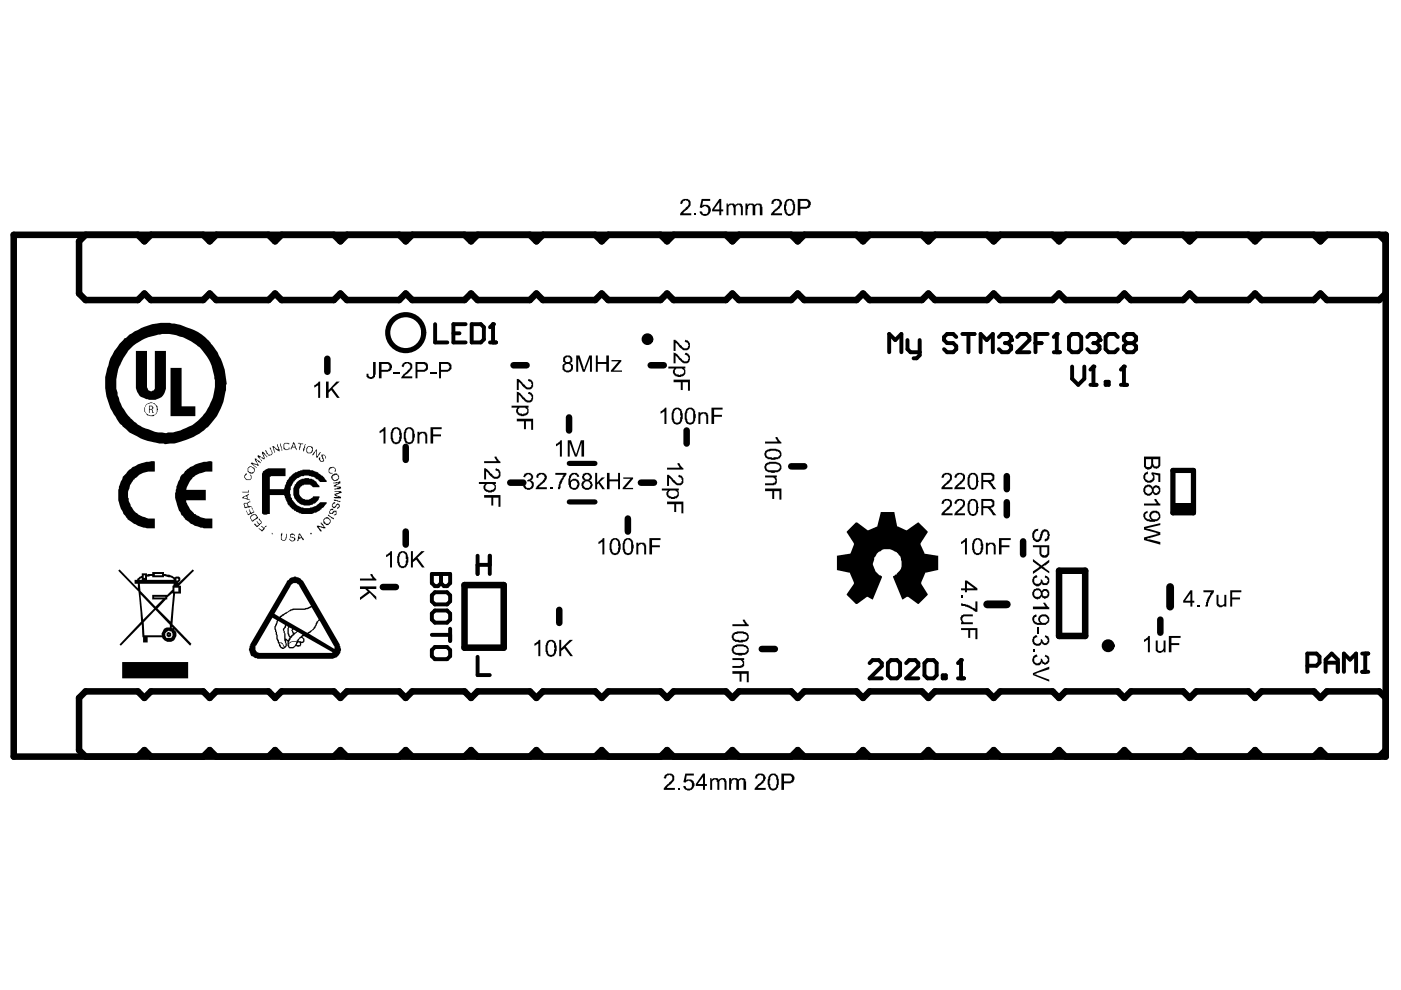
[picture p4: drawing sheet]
<svg xmlns="http://www.w3.org/2000/svg" width="297mm" height="210mm" viewBox="0 0 297 210" stroke-linecap="round" stroke-linejoin="round" font-family="sans-serif">
<g fill="none" stroke="#000" stroke-width="1.4">
<path d="M2.9 49.8h290.9v110.6h-290.9zM18.1 49.8l-1.3 1.4v11l1.3 1.4h11.1l1.4-1.4 1.4 1.4h11.1l1.4-1.4 1.4 1.4h11l1.4-1.4 1.4 1.4h11.1l1.4-1.4 1.4 1.4h11l1.4-1.4 1.4 1.4h11.1l1.4-1.4 1.4 1.4h11l1.4-1.4 1.4 1.4h11.1l1.4-1.4 1.4 1.4h11l1.4-1.4 1.4 1.4h11.1l1.4-1.4 1.4 1.4h11l1.4-1.4 1.4 1.4h11.1l1.4-1.4 1.4 1.4h11.1l1.3-1.4 1.4 1.4h11.1l1.4-1.4 1.4 1.4h11.1l1.3-1.4 1.4 1.4h11.1l1.4-1.4 1.4 1.4h11.1l1.3-1.4 1.4 1.4h11.1l1.4-1.4 1.4 1.4h11.1l1.3-1.4 1.4 1.4h11.1l1.4-1.4M29.2 49.8l1.4 1.4 1.4-1.4M43.1 49.8l1.4 1.4 1.4-1.4M56.9 49.8l1.4 1.4 1.4-1.4M70.8 49.8l1.4 1.4 1.4-1.4M84.6 49.8l1.4 1.4 1.4-1.4M98.5 49.8l1.4 1.4 1.4-1.4M112.3 49.8l1.4 1.4 1.4-1.4M126.2 49.8l1.4 1.4 1.4-1.4M140 49.8l1.4 1.4 1.4-1.4M153.9 49.8l1.4 1.4 1.4-1.4"/>
<path d="M167.7 49.8l1.4 1.4 1.4-1.4M181.6 49.8l1.4 1.4 1.4-1.4M195.5 49.8l1.3 1.4 1.4-1.4M209.3 49.8l1.4 1.4 1.4-1.4M223.2 49.8l1.3 1.4 1.4-1.4M237 49.8l1.4 1.4 1.4-1.4M250.9 49.8l1.3 1.4 1.4-1.4M264.7 49.8l1.4 1.4 1.4-1.4M278.6 49.8l1.3 1.4 1.4-1.4M292.4 49.8l1.4 1.4M69.4 76.1v2.7M108.9 77.4h2.7"/>
<path d="M138 77.4h2.7M86 94.7v2.8M120.7 88.5v2.8M145.6 91.3v2.7M167.7 98.9h2.8M86 112.7v2.8M108.2 102.3h2.8M133.1 109.9v2.8M135.9 102.3h2.8M213.5 101v2.7M213.5 106.5v2.8M216.9 114.8v2.8"/>
<path d="M81.2 124.5h2.7M98.5 124h8.3v13.3h-8.3zM118.6 129.3v2.8M161.5 137.6h2.8M224.5 121h5.6v13.8h-5.6zM246 131.4v2.7M293.8 148l-1.4-1.4h-11.1l-1.4 1.4-1.3-1.4h-11.1l-1.4 1.4-1.4-1.4h-11.1l-1.4 1.4-1.3-1.4h-11.1l-1.4 1.4-1.4-1.4h-11.1l-1.4 1.4-1.3-1.4h-11.1l-1.4 1.4-1.4-1.4h-11.1l-1.4 1.4-1.3-1.4h-11.1l-1.4 1.4-1.4-1.4h-11.1l-1.4 1.4-1.4-1.4h-11l-1.4 1.4-1.4-1.4h-11.1l-1.4 1.4-1.4-1.4h-11l-1.4 1.4-1.4-1.4h-11.1l-1.4 1.4-1.4-1.4h-11l-1.4 1.4-1.4-1.4h-11.1l-1.4 1.4-1.4-1.4h-11l-1.4 1.4-1.4-1.4h-11.1l-1.4 1.4-1.4-1.4h-11l-1.4 1.4-1.4-1.4h-11.1l-1.4 1.4-1.4-1.4h-11.1l-1.3 1.4v11l1.3 1.4M293.8 159l-1.4 1.4M29.2 160.4l1.4-1.4 1.4 1.4M43.1 160.4l1.4-1.4 1.4 1.4M56.9 160.4l1.4-1.4 1.4 1.4M70.8 160.4l1.4-1.4 1.4 1.4"/>
<path d="M84.6 160.4l1.4-1.4 1.4 1.4M98.5 160.4l1.4-1.4 1.4 1.4M112.3 160.4l1.4-1.4 1.4 1.4M126.2 160.4l1.4-1.4 1.4 1.4M140 160.4l1.4-1.4 1.4 1.4M153.9 160.4l1.4-1.4 1.4 1.4M167.7 160.4l1.4-1.4 1.4 1.4M181.6 160.4l1.4-1.4 1.4 1.4M195.5 160.4l1.3-1.4 1.4 1.4M209.3 160.4l1.4-1.4 1.4 1.4M223.2 160.4l1.3-1.4 1.4 1.4M237 160.4l1.4-1.4 1.4 1.4"/>
<path d="M250.9 160.4l1.3-1.4 1.4 1.4M264.7 160.4l1.4-1.4 1.4 1.4M278.6 160.4l1.3-1.4 1.4 1.4"/>
<circle cx="137.3" cy="71.9" r=".55"/>
<circle cx="234.9" cy="136.9" r=".68"/>
</g>
<g fill="#000">
<path d="M144.3 42.6a1.34 1.34 0 0 1 1.7-.3 1.04 1.04 0 0 1 0 1.7l-1.2 1.2h1.8v.4h-2.4v-.4l1.2-1.2a.79 .79 0 0 0 .6-.6 .79 .79 0 0 0-.3-.8h-.1a.56 .56 0 0 0-.8 .4l-.2 .3-.4-.2zM147.2 45.2h.5v.4h-.5zM148.8 42.2h1.8v.4h-1.6l-.1 1a1.18 1.18 0 0 1 1.3 0 1.18 1.18 0 0 1 .5 1.1l-.1 .2a1.14 1.14 0 0 1-1.2 .9 1.14 1.14 0 0 1-1-1h.4a.71 .71 0 0 0 .7 .6 .71 .71 0 0 0 .7-.6 .77 .77 0 0 0-.4-1 .77 .77 0 0 0-1 .3l-.4-.1zM154 43.1h.3v.5l.1-.3 .5-.2a.75 .75 0 0 1 .9 .5l.2-.2a.87 .87 0 0 1 .9-.2 .87 .87 0 0 1 .6 .8v1.6h-.4v-1.6l-.2-.2a.39 .39 0 0 0-.2-.4 .39 .39 0 0 0-.4 .2l-.3 .2v1.8h-.4v-1.6l-.2-.2a.39 .39 0 0 0-.2-.4 .39 .39 0 0 0-.5 .2l-.3 .2v1.8h-.4zM158.1 43.1h.4v.5l.1-.2a.71 .71 0 0 1 1-.3l.4 .5 .4-.5h.6a.53 .53 0 0 1 .5 .7h.2v1.8h-.6v-1.5a.52 .52 0 0 0-.5-.7 .52 .52 0 0 0-.5 .7v1.5h-.5v-1.6a.44 .44 0 0 0-.3-.6 .44 .44 0 0 0-.6 .3h-.1v.6l-.1 .1v1.2h-.4zM163.7 42.5l.4-.2v-.1a1.27 1.27 0 0 1 1.7 .9 2.45 2.45 0 0 1-1.2 1.6l-.6 .5h1.8v.4h-2.3l.1-.5 1.7-1.5v-.5h.1h-.1v-.2a.71 .71 0 0 0-1-.3l-.3 .3v.4l-.5-.2zM79.1 76.8h.5v2.6l-.1 .3a.49 .49 0 0 1-.5 .5v.1h-.6l-.1-.1a.53 .53 0 0 1-.6-.7v-.3h.4a.52 .52 0 0 0 .5 .7 .52 .52 0 0 0 .5-.7zM83.4 78.8h1.4v.4h-1.4zM85.3 77.2a1.54 1.54 0 0 1 2-.2l.1 .3a1.55 1.55 0 0 1-.8 1.7l-.9 .8h1.7v.4h-2.3l.4-.8 .8-.6 .3-.4a.73 .73 0 0 0 .4-.9 .73 .73 0 0 0-.8-.5v.2l-.5 .1-.1 .6-.4-.2zM91.1 78.8h1.4v.4h-1.4zM122.2 75.4h.7l.9 3 1.1-3h.6v3.4h-.4v-2.9l-1.1 2.9h-.4l-1-2.9v2.9h-.4zM126.3 75.4h.4v1.4h1.8v-1.4h.6v3.4h-.6v-1.6h-1.8v1.6h-.4z"/>
<path d="M129.7 76.3h2v.3l-1.6 2h1.8v.2h-2.4v-.2l1.7-2h-1.5zM142.8 72.1h.4l1.3 1.2a.79 .79 0 0 0 .6 .6 .79 .79 0 0 0 .8-.3v-.2a.56 .56 0 0 0-.5-.8l-.2-.1 .1-.4h.1a1.23 1.23 0 0 1 .9 1 1.23 1.23 0 0 1-.6 1.2l-1.1-.2-1.4-1.5v1.8h-.4zM142.8 74.7l.8 .4 .5 .7h.1a1.27 1.27 0 0 0 1.7 .7l.1-.4v-.3h-.1a.53 .53 0 0 0-.7-.6l.1-.4a1.19 1.19 0 0 1 .8 1.8v.2a1.15 1.15 0 0 1-1.8-.3l-1.1-1.1v1.6h-.4zM66.6 81.7l.7-.4 .3-.4h.3v3.5h-.4v-2.8v.1l-.7 .4h-.2zM69.1 80.9h.6v1.8l1.6-1.8h.7l-1.5 1.4 1.5 2.1h-.5l-1.3-1.7-.5 .6v1.1h-.6zM80.5 91.4l.7-.4 .2-.4h.3v3.4h-.4v-2.7v.1l-.7 .4h-.1zM88.5 91.6h.4v.4a.84 .84 0 0 1 1.1-.4l.6 .5v1.9h-.4v-1.5a.63 .63 0 0 0-.6-.7 .63 .63 0 0 0-.7 .7v1.5h-.4zM91.3 90.6h2.3v.4h-1.8v1.1h1.7v.4h-1.7v1.5h-.5zM102.6 97.8h2.8h-.1l-.4-.7v-.3h.4l.4 .8 .4 .3v.3h-3.5zM109.6 88.8h3.4v2.3h-.4v-1.8h-1.1v1.7h-.4v-1.7h-1.5zM109.6 80.3h.4l1.2 1.3a.79 .79 0 0 0 .6 .6 .79 .79 0 0 0 .8-.3v-.2a.56 .56 0 0 0-.4-.8l-.3-.1 .2-.5h.1a1.23 1.23 0 0 1 .8 1.1 1.23 1.23 0 0 1-.5 1.2l-1.1-.2-1.4-1.5v1.8h-.4zM109.6 83l.8 .4 .4 .7h.2a1.27 1.27 0 0 0 1.6 .7l.2-.4v-.3h-.2a.53 .53 0 0 0-.7-.6l.2-.4a1.19 1.19 0 0 1 .8 1.8v.2a1.15 1.15 0 0 1-1.8-.3l-1.1-1.1v1.6h-.4z"/>
<path d="M117.9 94.2l.7-.4 .3-.5h.2v3.5h-.4v-2.8v.2l-.7 .4h-.1zM120.4 93.3h.7l1.1 3.1 .9-3.1h.7v3.5h-.5v-2.9l-1 2.9h-.4l-1.1-2.9v2.9h-.4zM140 87.3l.7-.5 .3-.4h.3v3.5h-.4v-2.8v.2l-.7 .4h-.2zM141.4 99.2h2.8h-.1l-.5-.7v-.3h.5l.4 .8 .4 .3v.3h-3.5zM142.8 80.5h3.5v2.3h-.4v-1.8h-1.1v1.7h-.5v-1.7h-1.5zM148.1 87.4h.4v.4a.84 .84 0 0 1 1.1-.4l.6 .6v1.9h-.5v-1.5a.63 .63 0 0 0-.6-.7 .63 .63 0 0 0-.6 .7v1.5h-.4zM150.8 86.4h2.4v.4h-1.8v1.2h1.7v.4h-1.7v1.5h-.6zM162.2 93.6h2.8h-.2l-.4-.7v-.2h.4l.5 .8 .4 .3v.2h-3.5zM87.1 116.9h.4v1.8l1.8-1.8h.7l-1.5 1.3 1.5 2.1h-.5l-1.3-1.6-.7 .5v1.1h-.4zM102.6 105h3.5v2.5h-.4v-2h-1.1v1.7h-.4v-1.7h-1.6zM102.6 99.3h.5l1.2 1.2a.79 .79 0 0 0 .6 .6 .79 .79 0 0 0 .8-.3v-.1a.56 .56 0 0 0-.4-.9l-.3-.1 .1-.4h.2a1.33 1.33 0 0 1 .8 1.7 1.22 1.22 0 0 1-1.9 .1l-1.1-1.3v1.8h-.5zM111.2 100.4l.4-.1a1 1 0 0 1 1.1 .2 1 1 0 0 1 .2 1.1l-.4 .3a.88 .88 0 0 1 .7 .7 .88 .88 0 0 1-.3 .8 1.09 1.09 0 0 1-1.1 .5 1.09 1.09 0 0 1-.8-.9v-.1l.4-.1a.55 .55 0 0 0 .7 .6 .72 .72 0 0 0 .6-.8 .72 .72 0 0 0-.9-.5v-.3l.3-.2a.53 .53 0 0 0 .5-.6l-.3-.3a.62 .62 0 0 0-.8 .3h-.1v.2l-.4-.1z"/>
<path d="M113.9 100.5l.2-.1a1.18 1.18 0 0 1 1.3 0 1.18 1.18 0 0 1 .5 1.1h-.1l-.3 .7-1.4 1.1h1.8v.4h-2.3l.1-.5 1.5-1.4a.66 .66 0 0 0 .2-.9 .66 .66 0 0 0-.8-.2l-.5 .3v.4l-.4-.2zM116.6 103.3h.6v.4h-.6zM117.7 100.3h2.4v.4l-.6 .5-.2 .9a1.4 1.4 0 0 0-.4 1.3l-.2 .3h-.4v-.1a3.8 3.8 0 0 1 1-2.4v-.2l.2-.3h-1.8zM126.2 100.3h.4v2l1-1.1h.7l-1.1 1 1.1 1.5h-.6l-.8-1.2-.3 .3v.9h-.4zM126.9 114.9l.7-.4 .3-.4h.2v3.5h-.4v-2.8v.1l-.7 .4h-.1zM128.7 100.3h.5v1.3h1.8v-1.3h.5v3.4h-.5v-1.6h-1.8v1.6h-.5zM132.1 101.2h2.1v.3l-1.6 1.9h1.6v.3h-2.2v-.3l1.7-1.9h-1.6zM134.9 115.1h.4v.4a.84 .84 0 0 1 1.1-.4l.6 .5v2h-.4v-1.6a.63 .63 0 0 0-.6-.7 .63 .63 0 0 0-.7 .7v1.6h-.4zM137.7 114.1h2.3v.4h-1.8v1.1h1.7v.4h-1.7v1.6h-.5zM141.4 106.3h3.5v2.5h-.4v-1.9h-1.1v1.7h-.4v-1.7h-1.6zM141.4 100.7h.4l1.3 1.2a.79 .79 0 0 0 .6 .6 .79 .79 0 0 0 .8-.3v-.1a.56 .56 0 0 0-.4-.9l-.3-.1 .1-.4h.2a1.33 1.33 0 0 1 .8 1.6 1.22 1.22 0 0 1-1.9 .2l-1.2-1.3v1.8h-.4zM162.2 100.8h2.5v.4h-.4a.83 .83 0 0 1 .4 1.1l-.6 .6h-1.9v-.4h1.5a.63 .63 0 0 0 .7-.6 .63 .63 0 0 0-.7-.7h-1.5z"/>
<path d="M162.2 103.6h3.5v2.3h-.4v-1.8h-1.2v1.7h-.4v-1.7h-1.5zM179.5 112.7l2-1.9h.2l2.3 1.6 2-.8 .7-3h2.9l.6 3 1.9 .8 2.7-1.6 1.9 1.9-1.5 2.5 .8 2.2 2.9 .4v3.1l-2.8 .5-.8 2.1v.3l1.4 2.3-1.9 2-2.3-1.6h-.2l-1 .6-1.9-4.7v-.3h.2v-.1a2.81 2.81 0 0 0 1-4.3 2.95 2.95 0 0 0-5 .3l-.3 .2v.5a1.72 1.72 0 0 0 .2 2l.1 .4 .8 .9h.3l.3 .4-1.9 4.7-1.3-.6-2.1 1.6h-.2l-2-2 1.5-2.3-.8-2.4-2.8-.5v-3.1l2.8-.4 .8-1.9v-.3zM199.7 100.7a1.34 1.34 0 0 1 1.7-.3 1.04 1.04 0 0 1 0 1.7l-1.2 1.2h1.8v.4h-2.4v-.4l1.3-1.2a.79 .79 0 0 0 .5-.6 .79 .79 0 0 0-.3-.8h-.1a.56 .56 0 0 0-.8 .4l-.2 .3-.4-.2zM199.7 106.2a1.34 1.34 0 0 1 1.7-.3 1.04 1.04 0 0 1 0 1.7l-1.2 1.2h1.8v.5h-2.4v-.5l1.3-1.2a.79 .79 0 0 0 .5-.6 .79 .79 0 0 0-.3-.8h-.1a.56 .56 0 0 0-.8 .4l-.2 .3-.4-.1zM202.5 100.7a1.54 1.54 0 0 1 2-.2l.1 .3a1.39 1.39 0 0 1-.7 1.5l-1 1h1.7v.4h-2.4l.5-.8 .6-.4v-.2a1.27 1.27 0 0 0 .7-1.6l-.4-.2h-.3v.2a.53 .53 0 0 0-.5 .7l-.4-.2zM202.5 106.2a1.54 1.54 0 0 1 2-.1l.1 .2a1.39 1.39 0 0 1-.7 1.6l-1 .9h1.7v.5h-2.4l.5-.9 .6-.4v-.1a1.27 1.27 0 0 0 .7-1.7l-.4-.1h-.3v.1a.53 .53 0 0 0-.5 .7l-.4-.1zM203.8 114.9l.7-.4 .2-.4h.3v3.5h-.4v-2.8v.1l-.7 .4h-.1zM209 115.1h.4v.4a.84 .84 0 0 1 1.2-.4 .79 .79 0 0 1 .5 .9v1.6h-.4v-1.7a.63 .63 0 0 0-.7-.6 .63 .63 0 0 0-.6 .7v1.6h-.4zM211.8 114.1h2.5v.4h-1.9v1.1h1.6v.4h-1.6v1.6h-.6zM219.3 112.3l.8-.3v.6h-.1a.49 .49 0 0 0-.6 .5h-.1v.4a.68 .68 0 0 0 .3 .8 .68 .68 0 0 0 .8-.1l.1-.7a1.44 1.44 0 0 1 1.1-1.3v.1a1.04 1.04 0 0 1 .9 1.4v.3a.96 .96 0 0 1-1 .8v-.4l.4-.2 .1-.2 .2-.5-.2-.1a.55 .55 0 0 0-.6-.7l-.3 .4-.3 1.1a.94 .94 0 0 1-1 .7 1.56 1.56 0 0 1-.9-1.9zM242.5 106.8h2.8h-.1v-.3l-.4-.4v-.3h.4l.4 .8 .4 .2v.4h-3.5zM242.5 111.7l3.5-.8v.4l-3 .7 3 .8v.6l-2.1 .6v.1l-.9 .1 3 .7v.6l-3.5-1v-.5l3.1-.9h-.4v-.1l-2.7-.7z"/>
<path d="M242.7 100.3l.7-.3v.5a.59 .59 0 0 0-.6 .5 .59 .59 0 0 0 .3 .6 .67 .67 0 0 0 1.1 0 .56 .56 0 0 0 0-.9l-.1-.2 .1-.4 1.8 .3v1.8h-.4v-1.4l-1-.3a1.18 1.18 0 0 1-.2 1.6 1.18 1.18 0 0 1-1.6 0l-.3-.3v-.3h-.1v-.7zM76.3 122.7h2.8h-.1l-.5-.7v-.3h.5l.4 .8 .4 .3v.3h-3.5zM76.3 124.3h3.5v.6h-1.8l1.8 1.6v.7l-1.4-1.5-2.1 1.5v-.5l1.7-1.3-.6-.5h-1.1zM81.9 117.7l.7-.4 .2-.4h.3v3.4h-.4v-2.7v.1l-.7 .4h-.1zM113.3 136.5l.7-.4 .3-.4h.3v3.4h-.5v-2.7v.1l-.7 .4h-.1zM118.6 135.7h.4v1.8l1.8-1.8h.7l-1.5 1.3 1.5 2.1h-.6l-1.2-1.6-.7 .5v1.1h-.4zM155.3 132.3h2.8h-.2l-.4-.6v-.3h.4l.4 .8 .4 .3v.3h-3.4zM203.8 126.3h.4v.5h-.4zM203.8 130.5l.4-.1v-.1h2.1v.4h-1.6a.64 .64 0 0 0-.7 .7 .64 .64 0 0 0 .9 .5h1.4v.4h-2.5v-.4h.2h-.1l-.3-.5zM203.8 127.9h.1a4.9 4.9 0 0 1 2.4 1h.2l.3 .3v-1.7h.4v2.2h-.4a4.8 4.8 0 0 0-2.8-1.2l-.2-.2zM203.8 133.2h3.4v2.3h-.4v-1.9h-1.1v1.7h-.4v-1.7h-1.5zM219 128.6h2.8l-.6-.5v-.3h.4l.3 .5 .6 .5v.4h-3.5z"/>
<path d="M219 137.6h.4v.6h-.4zM220 132.9h.4v1.4h-.4zM219 118.5l1.8 1.4 1.7-1.2v.5l-1.4 1 .4 .1 1 .8v.5l-1.7-1.1-1.8 1.2v-.6l1.4-.9-.2-.3-1.2-.8zM219 122.4l.3-.3 .5-.1 .2 .4-.3 .1a.54 .54 0 0 0-.5 .4 .54 .54 0 0 0 .2 .6 .59 .59 0 0 0 1 .1l.3-.2v-.6l.4 .4a.47 .47 0 0 0 .3 .5 .47 .47 0 0 0 .5-.2l.3-.3v-.3h-.2l-.1-.4-.4-.1 .1-.4a1.13 1.13 0 0 1 .9 .9 1.13 1.13 0 0 1-.6 1.1h-.1a.75 .75 0 0 1-1-.4 .49 .49 0 0 1-.6 .6l-.1 .1a1.23 1.23 0 0 1-1.2-1.5zM219 135.1l.4-.4h.4l.2 .4a.55 .55 0 0 0-.7 .7v.1a.72 .72 0 0 0 .9 .6 .72 .72 0 0 0 .5-1h.2l.2 .3a.53 .53 0 0 0 .7 .6l.2-.2 .2-.4-.2-.1a.49 .49 0 0 0-.5-.6l.1-.4a1.04 1.04 0 0 1 .9 .7 1.04 1.04 0 0 1-.3 1.1 .81 .81 0 0 1-1.4-.3 .81 .81 0 0 1-1.1 .7l-.1-.1a.49 .49 0 0 1-.6-.6l-.1-.1zM219 139.3l.4-.5 .4-.1 .2 .6a.55 .55 0 0 0-.7 .7 .72 .72 0 0 0 .8 .6 .72 .72 0 0 0 .6-.9h.2l.2 .3a.56 .56 0 0 0 .8 .4l.1-.2a.7 .7 0 0 0-.5-.9l.1-.5h.2a1.08 1.08 0 0 1 .4 1.8 .67 .67 0 0 1-1.1 0l-.3-.2a.76 .76 0 0 1-1.1 .7l-.6-.3v-.2a1.27 1.27 0 0 1-.1-1.3zM242.5 135.7l.7-.4 .3-.5h.3v3.5h-.4v-2.8v.2l-.7 .4h-.2zM245 135.8h.5v1.4a.56 .56 0 0 0 0 .6 .56 .56 0 0 0 .5 .2 .71 .71 0 0 0 .7-.8v-1.4h.4v2.5h-.4v-.3h-.1a.85 .85 0 0 1-1.1 .3 .85 .85 0 0 1-.5-1zM247.8 134.8h2.5v.5h-1.9v1.1h1.6v.4h-1.6v1.5h-.6zM253.9 128.2h.6v.4h-.6zM255.2 125.2h2.2v.4a4.8 4.8 0 0 0-1.3 2.7l-.1 .3h-.4v-.1a4.9 4.9 0 0 1 .9-2.4v-.3l.3-.2h-1.6zM257.9 126.1h.4v1.5a.64 .64 0 0 0 .7 .7 .64 .64 0 0 0 .6-.8v-1.4h.4v2.5h-.4v-.3l-.3 .3a.9 .9 0 0 1-.9 0 .9 .9 0 0 1-.5-.8z"/>
<path d="M260.8 125.2h2.4v.4h-2v1.1h1.7v.4h-1.7v1.5h-.4zM155.3 139.5h2.5v.5h-.4a.83 .83 0 0 1 .4 1.1l-.6 .5h-1.9v-.4h1.5a.63 .63 0 0 0 .7-.6 .63 .63 0 0 0-.7-.6h-1.5zM155.3 142.3h3.4v2.4h-.4v-1.8h-1.1v1.6h-.4v-1.6h-1.5zM219 142.7l3.5-1.4v.6l-3.2 1.1h.4l2.8 1.1v.4l-3.5-1.4zM140.9 164.4a1.34 1.34 0 0 1 1.6-.2 1.04 1.04 0 0 1 0 1.6l-1.2 1.3h1.8v.4h-2.4v-.4l1.3-1.3a.79 .79 0 0 0 .5-.6 .79 .79 0 0 0-.2-.8h-.2a.56 .56 0 0 0-.8 .4l-.1 .3-.5-.1zM143.8 167.1h.4v.4h-.4zM145.3 164h1.8v.4h-1.5l-.2 1a1.18 1.18 0 0 1 1.3 0 1.18 1.18 0 0 1 .5 1.1l-.1 .3a1.14 1.14 0 0 1-1.2 .8 1.14 1.14 0 0 1-1-1h.4a.71 .71 0 0 0 .7 .6 .71 .71 0 0 0 .7-.6 .77 .77 0 0 0-.4-1 .77 .77 0 0 0-1 .4l-.4-.2zM150.6 165h.2v.4l.2-.3 .4-.1a.75 .75 0 0 1 1 .4l.1-.1a.87 .87 0 0 1 1-.3 .87 .87 0 0 1 .5 .8v1.7h-.4v-1.7l-.1-.1a.39 .39 0 0 0-.3-.4 .39 .39 0 0 0-.4 .1l-.3 .3v1.8h-.4v-1.7l-.1-.1a.39 .39 0 0 0-.3-.4 .39 .39 0 0 0-.4 .1l-.3 .3v1.8h-.4zM154.6 165h.4v.4l.1-.1a.71 .71 0 0 1 1-.3l.4 .4 .4-.4h.6a.53 .53 0 0 1 .6 .7h.1v1.8h-.6v-1.5a.52 .52 0 0 0-.4-.7 .52 .52 0 0 0-.5 .7v1.5h-.6v-1.7a.44 .44 0 0 0-.3-.5 .44 .44 0 0 0-.5 .2h-.2v.6l-.1 .1v1.3h-.4zM160.3 164.3l.4-.1v-.2a1.27 1.27 0 0 1 1.6 1 2.45 2.45 0 0 1-1.2 1.5l-.6 .6h1.8v.4h-2.3l.1-.6 1.7-1.5v-.4h.1h-.1v-.3a.71 .71 0 0 0-1-.3l-.3 .3v.4l-.5-.1z"/>
<path d="M152.5 42.9l-1.1 1.5h1.1zM152.5 42.2h.4v2.2h.4v.4h-.4v.8h-.4v-.8h-1.5v-.4z"/>
<path d="M166.8 42.9v.7l-.2 .1v.7h.2a.68 .68 0 0 0 .1 .8 .68 .68 0 0 0 .7 .2l.3-.2a2.92 2.92 0 0 0 .1-2.2 .69 .69 0 0 0-1.1-.3zM166.5 42.6a1.13 1.13 0 0 1 1.9 .3v.1a2.82 2.82 0 0 1-.4 2.6l-.5 .2a.98 .98 0 0 1-1.1-1.1l-.2-.2v-1.1z"/>
<path d="M169.7 42.6v1.2h1.1a.53 .53 0 0 0 .5-.7 .53 .53 0 0 0-.6-.5zM169.1 42.2h1.7a1.01 1.01 0 0 1 1.1 1.2l-.1 .2a.49 .49 0 0 1-.6 .5l-.1 .2h-1.4v1.3h-.6z"/>
<path d="M80.9 77.2v1.2h1.1a.53 .53 0 0 0 .6-.7 .53 .53 0 0 0-.7-.5zM80.3 76.8h1.7a.98 .98 0 0 1 1.1 1.1l-.1 .2a.49 .49 0 0 1-.6 .6l-.1 .1h-1.4v1.4h-.6z"/>
<path d="M88.5 77.2v1.2h1a.64 .64 0 0 0 .8-.5 .64 .64 0 0 0-.7-.7zM88.1 76.8h1.5a1.04 1.04 0 0 1 1.2 .9 1.04 1.04 0 0 1-1 1.1h-1.3v1.4h-.4z"/>
<path d="M93.5 77.2v1.2h1.1a.64 .64 0 0 0 .7-.7 .64 .64 0 0 0-.8-.5zM93.1 76.8h1.4a.88 .88 0 0 1 1.1 .5h.1v.3a.62 .62 0 0 1-.3 .8l-.4 .4h-1.5v1.4h-.4z"/>
<path d="M119.8 75.9a.56 .56 0 0 0 0 .6 .56 .56 0 0 0 .6 .3 .49 .49 0 0 0 .5-.5 .49 .49 0 0 0-.4-.5v-.2h-.3v.2zM119.6 77.9a.75 .75 0 0 0 1.5 0 .75 .75 0 0 0-1.5 0zM119.4 75.8a1.22 1.22 0 0 1 1.9 .1 .74 .74 0 0 1-.4 1v.1a1.02 1.02 0 0 1 .6 1.2 1.02 1.02 0 0 1-1 .8l-.7-.2a1.05 1.05 0 0 1-.1-1.8l.1-.1a.63 .63 0 0 1-.4-1z"/>
<path d="M141.7 77.7h3.6v.4h-.3a.93 .93 0 0 1 .3 1.1 .93 .93 0 0 1-.8 .6l-.2 .1a1.55 1.55 0 0 1-1.6-.8v-.5l.3-.5h-1.3zM143.1 78.4a.62 .62 0 0 0 .3 .8v.2h.5v.1h.3v-.1a.64 .64 0 0 0 .8-.6 .64 .64 0 0 0-.7-.7h-.2a.62 .62 0 0 0-.9 .3z"/>
<path d="M28.8 74.4h2.4v7.6a.95 .95 0 0 0 .9 1l.5-.2 .2-.4v-8h2.4v7.3a2.79 2.79 0 0 1-3.5 3.1l-.4-.2a2.62 2.62 0 0 1-2.3-1.9l-.2-.4zM31.7 86.2v.5l.6-.1-.2-.4zM31.6 86h.4a.48 .48 0 0 1 .4 .7l-.3 .1h.3l.2 .7h-.3v-.5l-.2-.2h-.4v.7h-.1zM30.9 86a1.33 1.33 0 0 0 .3 1.8 1.33 1.33 0 0 0 1.8-.2 1.33 1.33 0 0 0-.2-1.9 1.39 1.39 0 0 0-1.9 .3zM36.2 78h2.3v8.2h2.9v2h-5.2zM30.9 85.9a1.44 1.44 0 0 1 1.9-.3 1.44 1.44 0 0 1 .4 1.9l-.1 .3a1.47 1.47 0 0 1-2.3-.4l-.2-.1v-.9zM27.1 74.4a11 11 0 0 0-2.4 8l.1 .4a10.4 10.4 0 0 0 16.6 6.8 10.4 10.4 0 0 0-2.1-17.8 10.4 10.4 0 0 0-4.9-1l-.5 .1a10.5 10.5 0 0 0-6.8 3.5zM26.3 71.8l.4-.2a10.9 10.9 0 0 1 4.7-2.6 12.1 12.1 0 0 1 9 .7 11.9 11.9 0 0 1 6.7 7.1 13 13 0 0 1 1 4.5l-.2 .3a12.7 12.7 0 0 1-18.8 10.9l-.8-.4a9.8 9.8 0 0 1-3.5-3.2 12.8 12.8 0 0 1 0-15.2z"/>
<path d="M39.2 99.8a10.1 10.1 0 0 1 5.5-2l.3 .1v2.1h-.3a4.9 4.9 0 0 0-5.2 3.9h4.1v2.2h-4.1a4.5 4.5 0 0 0 1.8 2.9h.1a4.9 4.9 0 0 0 3.6 .9v2.1h-.4a7 7 0 0 1-7.2-8.8l.8-2.1 .7-.7zM27 100a8.6 8.6 0 0 1 5.7-2.2l.1 .1v2.1a5.1 5.1 0 0 0-5.7 5.5l.2 .2a4.7 4.7 0 0 0 3.7 4.1l.4 .1h1.4v2.1a7 7 0 0 1-7.3-9.5l.5-1.4z"/>
<path d="M63.2 93.9l1.1 .1v.2l-.6 .1-.3 1.3v-.9a.37 .37 0 0 0 .2-.4 .37 .37 0 0 0-.4-.3zM60.1 94.2a.79 .79 0 0 1 1.3 0l-.7-.2a.63 .63 0 0 0-.5 .5 .63 .63 0 0 0 .2 .6l.5 .2 .3-.2 .2-.4a.55 .55 0 0 1-.7 .7 .77 .77 0 0 1-.6-1.1zM62.2 94.2l-.1 .5h.4l-.2-.7zM62.2 93.8l.3 .1 .2 1.1h.2v.4h-.2l-.1-.5h-.7l-.1 .4h-.2zM57.8 94.6h.2l1 .8v-.4l-.3-.4v-.4h.2l.4 1.1v.4l-.8-.4-.5-.4v.4h.2l.1 .4v.3h-.1zM59.4 94h.2l.2 1.6h-.1l-.3-1zM64.7 94.2h.1l-.1 .1a1.61 1.61 0 0 1-.4 1.4v-.6zM65.2 94.9v.1a.57 .57 0 0 0-.1 .7 .57 .57 0 0 0 .7 .3l.1-.2a.62 .62 0 0 0 .3-.8 .62 .62 0 0 0-.8-.3zM65.1 94.7a.79 .79 0 0 1 1.3 .4 .79 .79 0 0 1-.9 1 .74 .74 0 0 1-.4-1.2zM56.2 95.4l.3 .2a.76 .76 0 0 0 1 .8l.1-.6-.4-.7v-.2l.3 .2v.3a.59 .59 0 0 1 .3 .7 .59 .59 0 0 1-.6 .4l-.3 .2-.4-.4zM54.6 96.7l.3-.2 .5 .4 .6 .2-.5-1 .2-.4 1 1.2-.9-.8 .3 1.3h-.3l-.4-.5-.5-.1h.1l.1 .4 .4 .4-.1 .2-.3-.6zM67 95.3h.2v1.4l.8-.9-.7 1.3-.3-.2v-1.3l-.4 .7-.4 .2zM68.2 96.4a.76 .76 0 0 1 .9 .8h-.1v-.4l-.3-.3h-.3v.4a.56 .56 0 0 1 0 1 .72 .72 0 0 1-.8-.8l.1-.2 .2 .2a.46 .46 0 0 0 .1 .5 .46 .46 0 0 0 .6 0v-.2l-.3-.2-.1-.4zM54 97.2h.3l.1 .3 .5 .1 .4 .5-.2 .1-.7-.7h-.2h.1l.6 1.2-1.2-.4-.1 .2 .8 .5v.2l-1.2-.9 .3-.2 1.1 .4zM69.8 99.2a.84 .84 0 0 1 1-.2 .84 .84 0 0 1 .4 1h-.3l.2-.3a.49 .49 0 0 0-.3-.5 .49 .49 0 0 0-.6 .1l-.2 .1a.53 .53 0 0 0 .1 .9h.4a.5 .5 0 0 1-.7 0 .5 .5 0 0 1-.1-.6zM52.6 99.3a.69 .69 0 0 0 .4 .8 .69 .69 0 0 0 .9-.3 .74 .74 0 0 0-.6-.8h-.4zM52.6 99a.95 .95 0 0 1 1.4 .4v.2a.78 .78 0 0 1-.8 .8 .78 .78 0 0 1-.7-1zM70.5 101v.2a.53 .53 0 0 0 .7 .6l.6-.4-.2-.6-.7-.1v.1zM51.9 100.5l.2-.1h.3v.1a.62 .62 0 0 0-.3 .9 .62 .62 0 0 0 .8 .2 .59 .59 0 0 0 .2-.9v-.2v.2a.67 .67 0 0 1 0 1.1h-.5a.76 .76 0 0 1-.8-1zM70.2 101l.7-.6h.6v.1a.8 .8 0 0 1 .2 1.2 .8 .8 0 0 1-1.2 .1l-.3-.4zM55.8 99.8l1-.5h3.7v1.7h-3l-.3 .1v2.6h3.1l.1-.8h.1a4.3 4.3 0 0 1 3.6-3.2l.2-.1a7.5 7.5 0 0 1 3 .5 4.9 4.9 0 0 1 2 2v.1h-1.4l-.4-.6-.6-.1-.4-.4-.7-.1a1.55 1.55 0 0 0-1.4 0 1.28 1.28 0 0 0-1.2 .4l-.3 .1a3.6 3.6 0 0 0-.8 4.6l.1 .1a3.1 3.1 0 0 0 2.5 1.5h1l.1-.1a3.2 3.2 0 0 0 2.1-1.1h1.4v.3l-.5 .4a4.7 4.7 0 0 1-2.4 1.6l-.2 .2h-1.8a4.9 4.9 0 0 1-2.8-1.4 3.4 3.4 0 0 1-1.1-1.9l-.2-.7h-3.1v4l-1.4 .1-.3-.3v-8.4zM62.9 102.2l1.1-.7 .7-.1h.8v.1a1.62 1.62 0 0 1 1.4 .6l.8 .9v.3h-1.3l-.6-.5h-.4a1.54 1.54 0 0 0-1.5 .4 1.53 1.53 0 0 0-.5 1.5l.6 1 .7 .2h.8l.7-.4 .2-.3h1.3a2.25 2.25 0 0 1-1.8 1.8l-.4 .2a2.69 2.69 0 0 1-2.1-.4l-.7-.7a3.2 3.2 0 0 1 0-3.6zM70.6 102.3l1.6-.2v.4l-1 .5 .1 .2h.9l.1 .4-1.4 .3v-.3l1-.2-1.1-.2v-.3l1-.4v-.2l-.5 .2h-.7zM51.3 104.3h1.3l.2-.9v1h-1.4zM70.9 104.1h1.4l.1 .2-.1 .3-1.1 .2v.2l1.1 .4v.3h-1.2l-.3-.2v-.1h1.1l-1-.4v-.3l1-.3-.1-.1h-.9zM51.7 105.5l.1 .2h.6l-.2-.5h-.3zM51.4 105.4l1.4-.7-.4 .5h.1v.6h.3l.3 .3-1.7-.4zM70.8 105.9l1.4 .3v.1l-.2 .2-1.1-.3zM69.3 106.3v.2zM51.7 106.8l.1-.2h.7v-.1l.6-.3v.3a.43 .43 0 0 0-.5 .2 .43 .43 0 0 0 0 .5v.1h.7v.2l-1.4 .2zM51.8 106.9l.3 .7 .4-.1-.1-.7zM70.5 106.8l.3-.3h.3v.3h-.3l-.3 .4a.35 .35 0 0 0 .4 .3 .35 .35 0 0 0 .3-.5l.3-.2a.55 .55 0 0 1 .5 .5 .55 .55 0 0 1-.5 .6v-.3h.3l.1-.4-.1-.2-.5 .2a.56 .56 0 0 1-.8 .4l-.1-.1zM52.1 108.3h.3l.1 .5 .3 .2 .3-.2-.3-.7 .1-.1 .3 .7h.3v-.1h.2l-.1-.6-.3-.3 .2-.1 .4 1.1h-.3l-1 .6-.4-1zM70 108l.6-.1v.2a.46 .46 0 0 0-.5 .2 .46 .46 0 0 0 0 .5h.3a.79 .79 0 0 1 .9-.5v.1a.56 .56 0 0 1 0 .6 .56 .56 0 0 1-.5 .3h-.2l.6-.3v-.4l-.3-.2a.79 .79 0 0 1-.9 .6l-.2-.2zM69.5 109.1l1.3 .7v.3l-1.3-.7zM53.3 109.4v.1a.62 .62 0 0 0 .3 .9l.3-.3a.49 .49 0 0 0 .5-.4 .49 .49 0 0 0-.4-.6zM53.3 109.1l.4-.1a.9 .9 0 0 1 1 .8l-1.2 .8v-.1a.87 .87 0 0 1-.2-1.4zM53.9 110.9v.2h.3l.4 .4 .3-.2v-.2l-.3-.2-.2-.4 .6 .6 .4-.3-.4-.4-.1-.5 .2 .2 .4 .7-.9 .9-.7-.5zM68.7 110.2a.71 .71 0 0 0 .7 .9 .58 .58 0 0 0 .5-.8 .58 .58 0 0 0-.8-.4zM68.6 110.1h.1a.71 .71 0 0 1 1.3 0 .73 .73 0 0 1-.3 1.1v.1h-.3a.98 .98 0 0 1-.8-1.1zM67.2 111.5l1.4 .2v-.2l-.6-.4v-.3h.2l.5 .8 .3 .1v.3l-1.5-.3 .7 .7v.3h-.2l-.7-.8zM54.9 112l.6 .4 .3-.4-.4-.3v-.2l.4 .4h.3l.4-.4-1 1.2zM57.6 113l.3 .3h-.3zM65.8 113h.3v.3h-.3zM61.5 113.3l.7-.2 .3 .3v.3h-.2v-.3h-.7v.4l.7 .2a.43 .43 0 0 1 .3 .4 .43 .43 0 0 1-.4 .4 .57 .57 0 0 1-.8-.6l.4 .4h.4l.1-.5-.4-.1a.43 .43 0 0 1-.4-.2 .43 .43 0 0 1 0-.5zM63.4 113.4v.6h.5l-.2-.5zM63.3 113.3l.1-.2 .3 .2 .7 1.2h-.3l-.1-.4h-.3l-.4 .1v.4l-.3 .2zM59.7 113h.1v.4a.63 .63 0 0 0-.1 .8 .63 .63 0 0 0 .7 .3l.1-.5h.2v-.7l.1-.2v.2a1.4 1.4 0 0 1-.4 1.3h-.3a.62 .62 0 0 1-.6-.3 .62 .62 0 0 1 .1-.6z"/>
<path d="M83.4 91.3v.1a2.61 2.61 0 0 0 .3 2.4 .75 .75 0 0 0 .9-.7l.2-.6-.2-.5a.62 .62 0 0 0-.2-.9 .43 .43 0 0 0-.5-.2 .43 .43 0 0 0-.4 .4zM83.1 91a1.09 1.09 0 0 1 1.2-.4 1.09 1.09 0 0 1 .8 1.1l.1 .3a3.1 3.1 0 0 1-.6 2h-.1a1.04 1.04 0 0 1-1.5-.8l-.2-.1v-1.4z"/>
<path d="M86.2 91.3v.1a2.61 2.61 0 0 0 .2 2.4 .88 .88 0 0 0 .9-.4 .88 .88 0 0 0 .1-.9v-.1a1.1 1.1 0 0 0-.8-1.5zM85.9 91a1.09 1.09 0 0 1 1.2-.4 1.09 1.09 0 0 1 .7 1.1 3.4 3.4 0 0 1-.4 2.3l-.4 .2h-.6v-.2a.71 .71 0 0 1-.7-.8l-.1-.1v-1.4z"/>
<path d="M108.5 86h3.6v.4h-.3a.93 .93 0 0 1 .3 1.1 .93 .93 0 0 1-.9 .6l-.1 .1a1.55 1.55 0 0 1-1.7-.8v-.6l.3-.4h-1.2zM109.8 86.7a.62 .62 0 0 0 .3 .8v.2h.6v.1h.3v-.1a.64 .64 0 0 0 .8-.6 .64 .64 0 0 0-.7-.7h-.3a.62 .62 0 0 0-.8 .3z"/>
<path d="M143 87.1v.2a2.61 2.61 0 0 0 .2 2.3 .75 .75 0 0 0 1-.7l.1-.5-.1-.6a.62 .62 0 0 0-.3-.8 .43 .43 0 0 0-.4-.3 .43 .43 0 0 0-.4 .4zM142.7 86.8a1.09 1.09 0 0 1 1.2-.3 1.09 1.09 0 0 1 .7 1l.2 .3a3.1 3.1 0 0 1-.6 2.1h-.1a1.04 1.04 0 0 1-1.6-.8l-.1-.2v-1.4z"/>
<path d="M145.7 87.1v.2a2.61 2.61 0 0 0 .3 2.3 .88 .88 0 0 0 .9-.3 .88 .88 0 0 0 .1-.9v-.2a1.1 1.1 0 0 0-.9-1.5zM145.4 86.8a1.09 1.09 0 0 1 1.3-.3 1.09 1.09 0 0 1 .7 1 3.4 3.4 0 0 1-.4 2.4l-.4 .1h-.6v-.1a.71 .71 0 0 1-.7-.8l-.1-.2v-1.4z"/>
<path d="M162.5 96a.75 .75 0 0 0 .7 .9l.5 .2 .6-.2a.62 .62 0 0 0 .8-.2 .43 .43 0 0 0 .3-.5 .43 .43 0 0 0-.4-.4l-.2-.1a3.1 3.1 0 0 0-2.2 .1zM162.2 95.7a2.77 2.77 0 0 1 3.3 0 1.11 1.11 0 0 1-.8 1.7 2.75 2.75 0 0 1-2.4-.3l-.2-.6z"/>
<path d="M162.5 98.7a.88 .88 0 0 0 .3 .9 .88 .88 0 0 0 .9 .1h.2a1.1 1.1 0 0 0 1.5-.8 2.37 2.37 0 0 0-2.5-.4zM162.2 98.5a2.53 2.53 0 0 1 2.6-.4 1.04 1.04 0 0 1 .9 .8 1.04 1.04 0 0 1-.6 1.1l-.4 .1a2.83 2.83 0 0 1-2.4-.3l-.2-.5z"/>
<path d="M244.5 97.4v1.1h.1a.5 .5 0 0 0 .5 .4 .5 .5 0 0 0 .5-.3v-1.2zM243 97.4v.9a.57 .57 0 0 0 .4 .8 .57 .57 0 0 0 .7-.5v-1.2zM242.5 96.8h3.5v1.9l-.1 .3-.3 .3-.6 .1v-.1h-.4l-.3-.4a.92 .92 0 0 1-1.1 .7 .92 .92 0 0 1-.7-1.1z"/>
<path d="M84.8 117.6v.1a2.61 2.61 0 0 0 .3 2.3 .75 .75 0 0 0 .9-.7l.2-.5-.2-.6a.62 .62 0 0 0-.3-.8 .43 .43 0 0 0-.4-.3 .43 .43 0 0 0-.4 .5zM84.5 117.3a1.09 1.09 0 0 1 1.2-.4 1.09 1.09 0 0 1 .7 1.1l.2 .2a3.1 3.1 0 0 1-.6 2.1h-.1a1.04 1.04 0 0 1-1.5-.8l-.2-.2v-1.3z"/>
<path d="M101.5 102.2h3.6v.4h-.2a.93 .93 0 0 1 .3 1 .93 .93 0 0 1-.9 .7v.1h-.8l-.2-.1a.96 .96 0 0 1-.8-.7 .96 .96 0 0 1 .3-1h-1.3zM103.1 102.8a.65 .65 0 0 0-.2 .6 .65 .65 0 0 0 .6 .5l.1 .1 .6-.1a.63 .63 0 0 0 .7-.7 .63 .63 0 0 0-.7-.6z"/>
<path d="M120.8 100.7l.3-.3a1.03 1.03 0 0 1 1.6 .6l.2 .1h-.6v-.3l-.4-.1v-.2a1.24 1.24 0 0 0-1 1.4 1.18 1.18 0 0 1 1.8 0v.2a1.2 1.2 0 0 1-.3 1.5 1.2 1.2 0 0 1-1.6-.2 3.6 3.6 0 0 1 0-2.7zM121.1 102.2v.3a.62 .62 0 0 0 .2 .8l.2 .1a.56 .56 0 0 0 .6 0 .56 .56 0 0 0 .2-.5 .72 .72 0 0 0-.1-.8 .72 .72 0 0 0-.9-.2z"/>
<path d="M123.8 101a.55 .55 0 0 0 .7 .6 .49 .49 0 0 0 .6-.4 .49 .49 0 0 0-.4-.5l-.3-.2zM123.8 102.3a.73 .73 0 0 0 .3 1.1 .77 .77 0 0 0 .9-.3 .77 .77 0 0 0-.1-.9l-.1-.1a.62 .62 0 0 0-.8 .2zM123.6 100.5a1.21 1.21 0 0 1 1.9 .6 .74 .74 0 0 1-.6 .8 .99 .99 0 0 1 .7 1.2 .99 .99 0 0 1-1.1 .8h-.2a1.02 1.02 0 0 1-1-.8 1.02 1.02 0 0 1 .5-1.2h.2a.93 .93 0 0 1-.4-1.2z"/>
<path d="M129.8 114.8v.1a2.61 2.61 0 0 0 .3 2.4 .75 .75 0 0 0 .9-.7l.2-.6-.2-.5a.62 .62 0 0 0-.2-.9 .43 .43 0 0 0-.5-.2 .43 .43 0 0 0-.4 .4zM129.5 114.5a1.09 1.09 0 0 1 1.2-.3 1.09 1.09 0 0 1 .8 1l.1 .3a3.1 3.1 0 0 1-.6 2.1h-.1a1.04 1.04 0 0 1-1.5-.9l-.2-.1v-1.4z"/>
<path d="M132.6 114.8v.1a2.61 2.61 0 0 0 .2 2.4 .88 .88 0 0 0 .9-.3 .88 .88 0 0 0 .1-1v-.1a1.1 1.1 0 0 0-.8-1.5zM132.3 114.5a1.09 1.09 0 0 1 1.2-.3 1.09 1.09 0 0 1 .7 1 3.4 3.4 0 0 1-.4 2.4l-.4 .1h-.6v-.1a.71 .71 0 0 1-.7-.9l-.1-.1v-1.4z"/>
<path d="M140.3 103.6h3.6v.4h-.3a.93 .93 0 0 1 .4 1 .93 .93 0 0 1-.9 .7v.1h-.8l-.2-.1a.96 .96 0 0 1-.8-.7 .96 .96 0 0 1 .3-1h-1.3zM141.8 104.1a.65 .65 0 0 0-.1 .7 .65 .65 0 0 0 .6 .4l.1 .2 .6-.2a.63 .63 0 0 0 .6-.6 .63 .63 0 0 0-.6-.6z"/>
<path d="M205.7 100.8v.3a3.1 3.1 0 0 0 .1 2.2 .69 .69 0 0 0 1.1-.4v-.8a1.1 1.1 0 0 0-.8-1.6v.2zM205.6 100.4h.1a1.11 1.11 0 0 1 1.7 1l.1 .8h-.1v.8l-.3 .3a.79 .79 0 0 1-1 .6l-.1-.2a.71 .71 0 0 1-.7-.8l-.2-.1a3.4 3.4 0 0 1 .5-2.4z"/>
<path d="M205.7 106.3v.3a3.1 3.1 0 0 0 .1 2.2 .69 .69 0 0 0 1.1-.4v-.8a1.1 1.1 0 0 0-.8-1.5v.1zM205.6 105.9h.1a1.11 1.11 0 0 1 1.7 1l.1 .8h-.1v.9l-.3 .2a.79 .79 0 0 1-1 .6l-.1-.1a.71 .71 0 0 1-.7-.9l-.2-.1a3.4 3.4 0 0 1 .5-2.4z"/>
<path d="M206.7 114.8v.1a2.61 2.61 0 0 0 .2 2.4 .75 .75 0 0 0 1-.7l.2-.6-.2-.5a.62 .62 0 0 0-.3-.9 .43 .43 0 0 0-.4-.2 .43 .43 0 0 0-.4 .4zM206.4 114.5a1.09 1.09 0 0 1 1.2-.3 1.09 1.09 0 0 1 .7 1l.2 .3a3.1 3.1 0 0 1-.6 2.1h-.1a1.04 1.04 0 0 1-1.5-.9l-.2-.1v-1.4z"/>
<path d="M208.5 100.7v1.1h1.2a.57 .57 0 0 0 .7-.6 .57 .57 0 0 0-.7-.5zM208.1 100.3h1.6a.94 .94 0 0 1 1.2 .6 .94 .94 0 0 1-.6 1.2l-.4 .1 .4 .1 .9 1.4h-.6l-.6-.9-.6-.6h-.9v1.5h-.4z"/>
<path d="M208.5 106.2v1.1h1.2a.57 .57 0 0 0 .7-.5 .57 .57 0 0 0-.7-.6zM208.1 105.8h1.6a.94 .94 0 0 1 1.2 .6 .94 .94 0 0 1-.6 1.2l-.4 .1 .4 .2 .9 1.4h-.6l-.6-1-.6-.6h-.9v1.6h-.4z"/>
<path d="M220.8 116v1.1a.66 .66 0 0 0 .4 .6 .66 .66 0 0 0 .7-.1l.1-.2v-1.4zM219 115.6h3.5v1.4a1.07 1.07 0 0 1-1.4 1.2l-.7-.6v-1.6h-1.4z"/>
<path d="M244.6 103.6v.1a.6 .6 0 0 0 .1 .7 .6 .6 0 0 0 .6 .2v-.2a.54 .54 0 0 0 .4-.7 .54 .54 0 0 0-.8-.3zM242.8 103.6a.73 .73 0 0 0 .6 1.1 .73 .73 0 0 0 .7-1.1l-.4-.4-.6 .1zM242.7 103h.1a.86 .86 0 0 1 .9-.3 .86 .86 0 0 1 .6 .7 .84 .84 0 0 1 .8-.5 .84 .84 0 0 1 .8 .4 1.01 1.01 0 0 1 0 1.3 1.01 1.01 0 0 1-1.3 .2l-.3-.4a1 1 0 0 1-1.1 .7 1 1 0 0 1-.8-1.1v-.4z"/>
<path d="M244.1 109.1a.72 .72 0 0 0 .1 .8 .72 .72 0 0 0 .8 .2 .63 .63 0 0 0 .7-.6 .63 .63 0 0 0-.5-.7 .59 .59 0 0 0-1 .3zM242.5 108.7l.7-.4 .2 .4a.7 .7 0 0 0-.6 .8 .7 .7 0 0 0 .7 .6l.7 .1-.3-.3a.79 .79 0 0 1-.1-1.1v-.1a1.32 1.32 0 0 1 2.2 .4v.6a1.56 1.56 0 0 1-1.5 .9h-.6a1.42 1.42 0 0 1-1.5-1.3z"/>
<path d="M32.8 121.7v.3h1.6v-.3zM30.5 122v.5h.3v-.5zM31.2 122.3v.6h5.6a1.12 1.12 0 0 0-1.1-.5l-.9-.3v.3h-2.5v-.3zM29.5 122.9h.6v-.4zM37.4 122.7v.4l.4-.2-.1-.2zM25.1 121l.2-.3 3.9 4v-.9h-.7v-.9h.6v-.2l1-.6v-.5h1.1v.2l1.1-.1v-.4h2.5v.4l1.1 .1 1.1 .6a.73 .73 0 0 1 .8-.2 .73 .73 0 0 1 .4 .7l-.4 .7 3.1-2.9 .2 .3-3.1 3.2h.4v1.6h-1.3l-.5 6.5 4 4.2-.3 .4-3.9-4v.3h.3a1.61 1.61 0 0 1 .6 1.9 1.57 1.57 0 0 1-1.5 1 1.57 1.57 0 0 1-1.4-1h-3.1v1.1h-1l-.2-3.9-4.5 4.6-.3-.3 4.6-4.8-.5-6.4zM37 124.6v.8h.8v-.8zM32.7 126.5v.2h2.3v-.2zM29.6 123.8l.2 1.5 3.2 3.3 1.5-1.5h-2.2v-1h3.2l1.1-1.1v-.8h.1l.1-.4zM29.8 126l.5 5.4 2.4-2.4zM35.5 126.7v.4h-.3l-1.8 1.9 2.8 2.8 .5-6-.1-.1zM33 129.3l-2.5 2.6 .1 2.8h3.8l-.2-.3 .2-.3a1.38 1.38 0 0 1 1.6-1.1v-.5zM35.7 134.4l.2 .2zM35.3 134.3a.52 .52 0 0 1 .8-.1 .52 .52 0 0 1 0 .8 .52 .52 0 0 1-.8-.2zM35 134.3v.3a.65 .65 0 0 0 .3 .6 .65 .65 0 0 0 .7 .1 .74 .74 0 0 0 .4-1.3l-.1-.1a1.1 1.1 0 0 0-1.3 .4zM30.9 135.1v.7zM25.9 140.4h14v3.4h-14z"/>
<path d="M61.6 124l-3.4 6.1 1.1 .7 .1-.3 1-.5a4.5 4.5 0 0 1 3.6-1l1.1-.1 .8-.4-2.5-4.5-.2-.1a1.01 1.01 0 0 0-1.6 .1zM59.6 130.8v.2l5.5 3.1a3.3 3.3 0 0 0 1.9-2.3l.6-.4-1.5-2.6-.9 .4-.8 .1a5.7 5.7 0 0 0-2.8 .3zM62.1 133.6l.2 .7v-.2l.6-.2-.7-.4zM61.2 133.2v1.1l.4 .7 .6-.6h-.1l-.3-.7 .1-.4-.5-.3zM60.7 132.6v.3l-.4 .6 .2 1.1a.77 .77 0 0 0 .6 1.1l.3-.4a2.74 2.74 0 0 1-.3-2.4zM63.4 135.5l-.1 .4 .7 .2a.42 .42 0 0 0 .2-.6 .42 .42 0 0 0-.6-.1zM61.6 135.3l-.4 1.1 .3-.3h.3v-.2h.9l.2 .2v-.3h.1l.4-.7 .7-.5-1.1-.6zM63.2 136.1l-.3 .7a.43 .43 0 0 0 .5 0 .43 .43 0 0 0 .2-.4l-.4-.2zM58.9 131.8l-.2 .5a1.59 1.59 0 0 0 0 1.8l.2 1.3 .2 .7 .9 .3 .3 .8 .2-.3v-.5l-.2-.6v-1.5l-.3-1 .3-.3 .1-.5-1.4-.8zM61.4 136.4l-.2 .4a.55 .55 0 0 0 .4 .4 .55 .55 0 0 0 .6-.2l.5-.5 .2-.3-.2-.1h-.9v.1zM59.3 136.4a.96 .96 0 0 0 .8 .9v-.4h-.1a.53 .53 0 0 0-.7-.5zM67.5 131.8l-.2 .3a2.94 2.94 0 0 1-1.2 1.8l-.7 .4 5.5 3.3v-.6l-3.2-5.5zM57.8 131l-3.5 5.9h-.1v.3a1 1 0 0 0 .9 1.2h15.3l.1-.1-6.1-3.5-.3 .2 .2 .3a.6 .6 0 0 1 .2 .7 .6 .6 0 0 1-.6 .4 .6 .6 0 0 1-.2 .6 .6 .6 0 0 1-.7 0l-.3-.1a1.03 1.03 0 0 1-1.6 .3l-.2-.4a.71 .71 0 0 0-.2-1l.1 .7a.96 .96 0 0 1-1 1.1l-.5-.6a4.2 4.2 0 0 1-.7-2.3l-.3-1a1.18 1.18 0 0 1 .2-1.4l.2-.8zM60.8 123.2l.1-.1a2.07 2.07 0 0 1 3-.3l.4 .4 7.7 13.6a2.03 2.03 0 0 1-.7 2.6l-.7 .3h-16l-1.3-.6-.1-.3a1.88 1.88 0 0 1-.3-1.6l.2-.6z"/>
<path d="M116.2 136.4v.1a2.61 2.61 0 0 0 .3 2.3 .75 .75 0 0 0 1-.6l.1-.6-.1-.6a.62 .62 0 0 0-.3-.8 .43 .43 0 0 0-.5-.3 .43 .43 0 0 0-.3 .5zM115.9 136.1a1.09 1.09 0 0 1 1.3-.4 1.09 1.09 0 0 1 .7 1.1l.1 .2a3.1 3.1 0 0 1-.5 2.1h-.2a1.04 1.04 0 0 1-1.5-.8l-.1-.1v-1.4z"/>
<path d="M155.6 134.7a.75 .75 0 0 0 .7 1l.5 .1 .6-.1a.62 .62 0 0 0 .8-.3 .43 .43 0 0 0 .3-.5 .43 .43 0 0 0-.4-.3l-.2-.2a3.1 3.1 0 0 0-2.2 .2zM155.3 134.4a2.77 2.77 0 0 1 3.3 0 1.11 1.11 0 0 1-.8 1.7 2.75 2.75 0 0 1-2.4-.3l-.3-.5z"/>
<path d="M155.6 137.5a.88 .88 0 0 0 .3 .8 .88 .88 0 0 0 .9 .1h.1a1.1 1.1 0 0 0 1.6-.8 2.37 2.37 0 0 0-2.5-.4zM155.3 137.2a2.53 2.53 0 0 1 2.6-.4 1.04 1.04 0 0 1 .8 .8 1.04 1.04 0 0 1-.5 1.1l-.4 .1a2.83 2.83 0 0 1-2.4-.2l-.3-.6z"/>
<path d="M205 123.6v1.1h1.5zM204.6 123.1h.4l2.2 1.6v.5h-2.2v.4h-.4v-.4h-.8v-.5h.8z"/>
<path d="M221.1 125.6a.56 .56 0 0 0 .4 .8h.4a.6 .6 0 0 0 .1-.9 .6 .6 0 0 0-.9 .1zM219.4 125.3v.1a.69 .69 0 0 0 0 1 .69 .69 0 0 0 1 0h.1a.79 .79 0 0 0 0-1 .79 .79 0 0 0-1.1-.1zM219.1 125h.2a.86 .86 0 0 1 .9-.3 .86 .86 0 0 1 .6 .7 .86 .86 0 0 1 1-.5 .86 .86 0 0 1 .7 .9v.2a.95 .95 0 0 1-1 1l-.4-.2-.3-.4-.3 .6h-.3a.53 .53 0 0 1-.8-.2l-.5-.5v-.7z"/>
<path d="M220.7 130.8a.79 .79 0 0 0 .1 1.1 .79 .79 0 0 0 1.1-.1h.1a.8 .8 0 0 0-.2-1 .8 .8 0 0 0-1 0zM219 130.7l.6-.4h.1l.1 .4a.63 .63 0 0 0-.5 .6 .63 .63 0 0 0 .5 .6v.2h.9h-.2a1.01 1.01 0 0 1-.3-1.2 1.01 1.01 0 0 1 1-.6 1.14 1.14 0 0 1 1.3 1.3 1.14 1.14 0 0 1-1.6 .9h-.4a1.03 1.03 0 0 1-1.1-.3l-.4-.3-.1-.4z"/>
<path d="M252.4 125.8l-1.1 1.6h1.1zM252.4 125.2h.4v2.2h.4v.4h-.4v.8h-.4v-.8h-1.5v-.4z"/>
<path d="M149 164.7l-1.1 1.5h1.1zM149 164h.5v2.2h.4v.4h-.4v.9h-.5v-.9h-1.5v-.4z"/>
<path d="M163.3 164.7v.7l-.1 .1v.7h.1a.68 .68 0 0 0 .1 .8 .68 .68 0 0 0 .7 .2l.3-.1a2.92 2.92 0 0 0 .2-2.3 .69 .69 0 0 0-1.1-.2zM163 164.4a1.13 1.13 0 0 1 2 .3v.1a2.82 2.82 0 0 1-.4 2.7l-.6 .1a.98 .98 0 0 1-1.1-1.1l-.1-.1v-1.1z"/>
<path d="M166.2 164.4v1.3h1.1a.53 .53 0 0 0 .6-.7 .53 .53 0 0 0-.7-.6zM165.7 164h1.6a1.01 1.01 0 0 1 1.1 1.3l-.1 .1a.49 .49 0 0 1-.6 .6l-.1 .1h-1.4v1.4h-.5z"/>
<circle cx="104.5" cy="68.7" r=".42"/>
<circle cx="214.4" cy="72.1" r=".42"/>
<circle cx="224.1" cy="70.8" r=".42"/>
<circle cx="231.8" cy="77.7" r=".42"/>
<circle cx="233.1" cy="72.1" r=".42"/>
<circle cx="238.3" cy="77.7" r=".42"/>
<circle cx="93.5" cy="121.7" r=".42"/>
<circle cx="203.8" cy="140" r=".42"/>
</g>
<g fill="none" stroke="#000" stroke-width="1.1">
<path d="M120.7 98.3h5.4M248.7 99.7h4.3v9h-4.3zM120.7 106.4h5.4"/>
<circle cx="86" cy="70.5" r="3.8"/>
</g>
<path d="M209.3 128.1h4.2M248.1 124.5v4.1" fill="none" stroke="#000" stroke-width="1.7"/>
<path d="M248.7 106.7h4.3v2.1h-4.3z" fill-rule="evenodd" fill="#000"/>
<g fill="none" stroke="#000" stroke-width=".83">
<path d="M92.3 68.7v3.9h2.5M96.1 70.7h1.3M98.7 68.7h-2.6v3.9h2.6M100 68.7h1.9l.7 .7v2.6l-.7 .6h-1.9zM103.9 72.6h1.3M103.9 69.4l.6-.7v3.9M188.5 74.7v-3.9l1.3 1.3 1.3-1.3v3.9M192.4 72.1v1.9l.6 .7h2M195 72.1v3.2l-.7 .7h-.6M202.7 71.5l-.6-.7h-1.3l-.6 .7v.6l.6 .6h1.3l.6 .7v.6l-.6 .7h-1.3l-.6-.7M204 70.8h2.6M205.3 70.8v3.9"/>
<path d="M207.9 74.7v-3.9l1.3 1.3 1.3-1.3v3.9M211.8 71.5l.6-.7h1.3l.7 .7v.6l-.7 .6M213.1 72.7h.6M213.7 72.7l.7 .7v.6l-.7 .7h-1.3l-.6-.7M215.7 71.5l.6-.7h1.3l.7 .7v.6l-2.6 2.6h2.6M219.5 72.7h1.3M222.1 70.8h-2.6v3.9M223.4 74.7h1.3M223.4 71.5l.7-.7v3.9M226.7 71.5l.6-.7h1.3l.6 .7v2.5l-.6 .7h-1.3l-.6-.7zM227.3 77.7v2.6l1.3 1.3 1.3-1.3v-2.6M230.5 71.5l.7-.7h1.3l.6 .7v.6l-.6 .6"/>
<path d="M231.2 78.4l.6-.7v3.9M231.8 72.7h.7M232.5 72.7l.6 .7v.6l-.6 .7h-1.3l-.7-.7M237 71.5l-.7-.7h-1.2l-.7 .7v2.5l.7 .7h1.2l.7-.7M237.7 78.4l.6-.7v3.9M238.9 72.7l-.6-.6v-.6l.6-.7h1.3l.7 .7v.6l-.7 .6M238.9 72.7l-.6 .7v.6l.6 .7h1.3l.7-.7v-.6l-.7-.7M238.9 72.7h1.3M231.2 81.6h1.3M234.4 80.9h.7v.7h-.7zM237.7 81.6h1.2M101.3 117.8v3.9"/>
<path d="M101.3 119.8h2.5M103.8 117.8v3.9M91.6 121.7h3.8v1.9l-.6 .7h-.7l-.6-.7-.6 .7h-.7l-.6-.7zM91.6 134.6h3.8M92.2 125.6h2.6l.6 .6v1.3l-.6 .7h-2.6l-.6-.7v-1.3zM92.2 129.4h2.6l.6 .7v1.3l-.6 .6h-2.6l-.6-.6v-1.3zM92.2 137.2h2.6l.6 .6v1.3l-.6 .7h-2.6l-.6-.7v-1.3zM93.5 121.7v1.9M95.4 133.3v2.6M101.3 139.3v3.8h2.5M288.8 138.6h1.3M289.5 138.6v3.8"/>
<path d="M184.4 140.6l.6-.6h1.3l.7 .6v.6l-2.6 2.6h2.6M188.2 140.6l.7-.6h1.3l.6 .6v2.6l-.6 .6h-1.3l-.7-.6zM192.1 140.6l.7-.6h1.3l.6 .6v.6l-2.6 2.6h2.6M196 140.6l.6-.6h1.3l.7 .6v2.6l-.7 .6h-1.3l-.6-.6zM199.9 143.2h.6v.6h-.6zM203.1 143.8h1.3M203.1 140.6l.7-.6v3.8M277.2 141.2h1.9l.7-.7v-1.3l-.7-.6h-1.9v3.8M281.1 142.4v-2.5l1.2-1.3 1.3 1.3v2.5M281.1 140.5h2.5M284.9 142.4v-3.8l1.3 1.3 1.3-1.3v3.8M288.8 142.4h1.3"/>
</g>
</svg>
